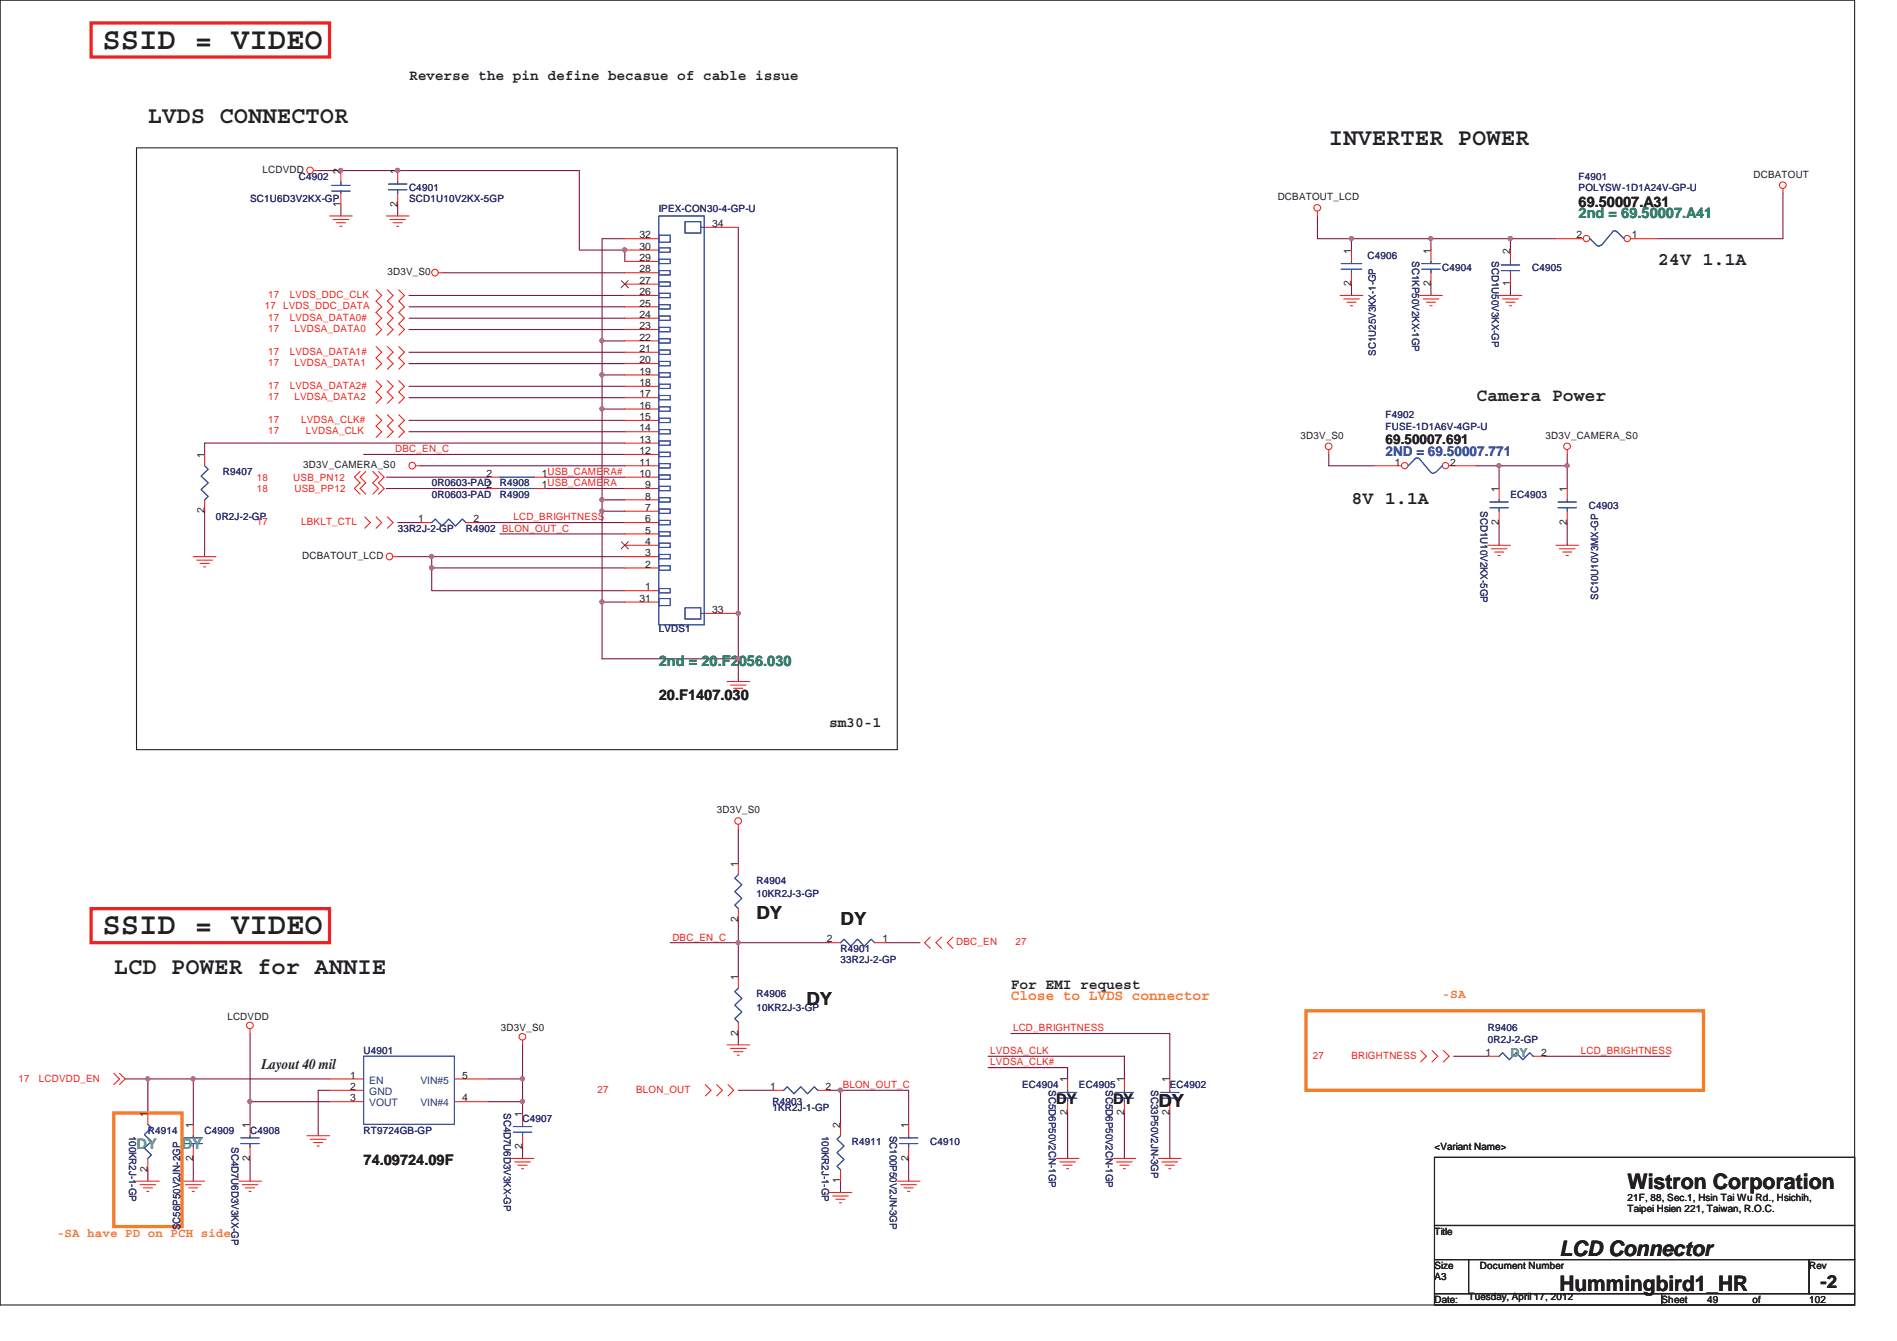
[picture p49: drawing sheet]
<svg xmlns="http://www.w3.org/2000/svg" width="297mm" height="210mm" viewBox="0 0 297 210" stroke-linecap="round" stroke-linejoin="round" font-family="sans-serif">
<defs><g id="words">
<g font-size="4.8" fill="#231f20">
<text x="16" y="7.6">SSID = VIDEO</text>
<text x="16" y="146.3">SSID = VIDEO</text>
</g>
<g font-size="3.7" fill="#231f20">
<text x="23.2" y="19.2">LVDS CONNECTOR</text>
<text x="208.1" y="22.8">INVERTER POWER</text>
<text x="17.8" y="152.6">LCD POWER for ANNIE</text>
</g>
<g font-size="3.3" fill="#231f20">
<text x="254.8" y="186.1">Wistron Corporation</text>
<text x="244.2" y="196.7">LCD Connector</text>
<text x="244.2" y="202.1">Hummingbird1_HR</text>
</g>
<g font-size="2.8" fill="#231f20">
<text x="259.6" y="41.5">24V 1.1A</text>
<text x="231.2" y="62.9">Camera Power</text>
<text x="211.6" y="78.9">8V 1.1A</text>
<text x="118.4" y="143.8">DY</text>
<text x="131.6" y="144.9">DY</text>
<text x="126.3" y="157.3">DY</text>
<text x="181.4" y="173.4">DY</text>
<text x="285.1" y="201.6">-2</text>
</g>
<g font-size="2.3" fill="#231f20">
<text x="64" y="12.6">Reverse the pin define becasue of cable issue</text>
<text x="247.2" y="32.4">69.50007.A31</text>
<text x="103.2" y="109.6">20.F1407.030</text>
<text x="129.8" y="113.9">sm30-1</text>
<text x="158.3" y="154.8">For EMI request</text>
<text x="40.9" y="167.5">Layout 40 mil</text>
<text x="165.4" y="172.8">DY</text>
<text x="174.3" y="172.8">DY</text>
<text x="56.9" y="182.5">74.09724.09F</text>
</g>
<g font-size="2.3" fill="#098040">
<text x="247.2" y="34.2">2nd = 69.50007.A41</text>
<text x="103.2" y="104.2">2nd = 20.F2056.030</text>
</g>
<text font-size="2.3" fill="#f57f20" x="158.3" y="156.6">Close to LVDS connector</text>
<g font-size="2.3" fill="#69bd45">
<text x="21.4" y="180">DY</text>
<text x="28.5" y="180">DY</text>
</g>
<text font-size="2.1" fill="#231f20" x="217" y="69.6">69.50007.691</text>
<text font-size="2.1" fill="#3953a4" x="217" y="71.4">2ND = 69.50007.771</text>
<g font-size="1.9" fill="#f57f20">
<text x="225.8" y="156.3">-SA</text>
<text x="8.9" y="193.7">-SA have PD on PCH side</text>
</g>
<text font-size="1.9" fill="#69bd45" x="236.5" y="165.4">DY</text>
<g font-size="1.6" fill="#231f20">
<text x="41.1" y="27.1">LCDVDD</text>
<text x="53.3" y="27.3" transform="rotate(-90 53.3 27.3)">2</text>
<text x="62.2" y="27.3" transform="rotate(-90 62.2 27.3)">1</text>
<text x="274.6" y="27.8">DCBATOUT</text>
<text x="53.3" y="32.4" transform="rotate(-90 53.3 32.4)">1</text>
<text x="62.2" y="32.4" transform="rotate(-90 62.2 32.4)">2</text>
<text x="111.5" y="35.6">34</text>
<text x="200.1" y="31.4">DCBATOUT_LCD</text>
<text x="100.2" y="40.9">29</text>
<text x="100.2" y="39.1">30</text>
<text x="100.2" y="37.3">32</text>
<text x="211.6" y="39.7" transform="rotate(-90 211.6 39.7)">1</text>
<text x="224" y="39.7" transform="rotate(-90 224 39.7)">1</text>
<text x="236.5" y="39.7" transform="rotate(-90 236.5 39.7)">2</text>
<text x="246.8" y="37.3">2</text>
<text x="255.5" y="37.3">1</text>
<text x="60.7" y="43.1">3D3V_S0</text>
<text x="100.2" y="46.2">26</text>
<text x="100.2" y="44.4">27</text>
<text x="100.2" y="42.7">28</text>
<text x="211.6" y="44.8" transform="rotate(-90 211.6 44.8)">2</text>
<text x="224" y="44.8" transform="rotate(-90 224 44.8)">2</text>
<text x="236.5" y="44.8" transform="rotate(-90 236.5 44.8)">1</text>
<text x="100.2" y="53.3">22</text>
<text x="100.2" y="51.6">23</text>
<text x="100.2" y="49.8">24</text>
<text x="100.2" y="48">25</text>
<text x="100.2" y="58.7">19</text>
<text x="100.2" y="56.9">20</text>
<text x="100.2" y="55.1">21</text>
<text x="100.2" y="65.8">15</text>
<text x="100.2" y="64">16</text>
<text x="100.2" y="62.2">17</text>
<text x="100.2" y="60.4">18</text>
<text x="32" y="71.7" transform="rotate(-90 32 71.7)">1</text>
<text x="100.2" y="71.1">12</text>
<text x="100.2" y="69.3">13</text>
<text x="100.2" y="67.6">14</text>
<text x="203.6" y="68.7">3D3V_S0</text>
<text x="242" y="68.7">3D3V_CAMERA_S0</text>
<text x="47.5" y="73.3">3D3V_CAMERA_S0</text>
<text x="76.2" y="76.5">2</text>
<text x="76.2" y="74.7">2</text>
<text x="84.8" y="76.5">1USB_CAMERA</text>
<text x="84.8" y="74.7">1USB_CAMERA#</text>
<text x="100.2" y="74.7">10</text>
<text x="100.2" y="72.9">11</text>
<text x="101" y="76.5">9</text>
<text x="218.4" y="72.9">1</text>
<text x="227.1" y="72.9">2</text>
<text x="234.7" y="77" transform="rotate(-90 234.7 77)">1</text>
<text x="245.4" y="77" transform="rotate(-90 245.4 77)">1</text>
<text x="32" y="80.4" transform="rotate(-90 32 80.4)">2</text>
<text x="65.5" y="81.8">1</text>
<text x="74.2" y="81.8">2</text>
<text x="101" y="83.6">5</text>
<text x="101" y="81.8">6</text>
<text x="101" y="80">7</text>
<text x="101" y="78.2">8</text>
<text x="234.7" y="82.2" transform="rotate(-90 234.7 82.2)">2</text>
<text x="245.4" y="82.2" transform="rotate(-90 245.4 82.2)">2</text>
<text x="47.3" y="87.5">DCBATOUT_LCD</text>
<text x="101" y="88.9">2</text>
<text x="101" y="87.1">3</text>
<text x="101" y="85.3">4</text>
<text x="100.2" y="94.2">31</text>
<text x="101" y="92.5">1</text>
<text x="111.5" y="96">33</text>
<text x="112.2" y="127.4">3D3V_S0</text>
<text x="115.6" y="135.7" transform="rotate(-90 115.6 135.7)">1</text>
<text x="115.6" y="144.4" transform="rotate(-90 115.6 144.4)">2</text>
<text x="129.5" y="147.6">2</text>
<text x="138.2" y="147.6">1</text>
<text x="115.6" y="153.5" transform="rotate(-90 115.6 153.5)">1</text>
<text x="35.6" y="159.7">LCDVDD</text>
<text x="78.4" y="161.5">3D3V_S0</text>
<text x="115.6" y="162.2" transform="rotate(-90 115.6 162.2)">2</text>
<text x="232.6" y="165.4">1</text>
<text x="241.3" y="165.4">2</text>
<text x="54.8" y="168.9">1</text>
<text x="54.8" y="170.7">2</text>
<text x="54.8" y="172.5">3</text>
<text x="72.4" y="168.9">5</text>
<text x="72.4" y="172.5">4</text>
<text x="120.6" y="170.7">1</text>
<text x="129.3" y="170.7">2</text>
<text x="167.1" y="169.5" transform="rotate(-90 167.1 169.5)">1</text>
<text x="176" y="169.5" transform="rotate(-90 176 169.5)">1</text>
<text x="183.1" y="169.5" transform="rotate(-90 183.1 169.5)">1</text>
<text x="23.1" y="174.8" transform="rotate(-90 23.1 174.8)">1</text>
<text x="30.2" y="176.6" transform="rotate(-90 30.2 176.6)">1</text>
<text x="39.1" y="176.6" transform="rotate(-90 39.1 176.6)">1</text>
<text x="81.8" y="180" transform="rotate(-90 81.8 180)">2</text>
<text x="81.8" y="174.8" transform="rotate(-90 81.8 174.8)">1</text>
<text x="131.6" y="176.6" transform="rotate(-90 131.6 176.6)">2</text>
<text x="142.2" y="176.6" transform="rotate(-90 142.2 176.6)">1</text>
<text x="167.1" y="174.6" transform="rotate(-90 167.1 174.6)">2</text>
<text x="176" y="174.6" transform="rotate(-90 176 174.6)">2</text>
<text x="183.1" y="174.6" transform="rotate(-90 183.1 174.6)">2</text>
<text x="224.6" y="180">&lt;Variant Name&gt;</text>
<text x="23.1" y="183.5" transform="rotate(-90 23.1 183.5)">2</text>
<text x="30.2" y="181.7" transform="rotate(-90 30.2 181.7)">2</text>
<text x="39.1" y="181.7" transform="rotate(-90 39.1 181.7)">2</text>
<text x="131.6" y="185.3" transform="rotate(-90 131.6 185.3)">1</text>
<text x="142.2" y="181.7" transform="rotate(-90 142.2 181.7)">2</text>
<text x="254.8" y="188">21F, 88, Sec.1, Hsin Tai Wu Rd., Hsichih,</text>
<text x="254.8" y="189.8">Taipei Hsien 221, Taiwan, R.O.C.</text>
<text x="224.6" y="193.3">Title</text>
<text x="224.6" y="198.7">Size</text>
<text x="224.6" y="200.4">A3</text>
<text x="230" y="203.6">Tuesday, April 17, 2012</text>
<text x="231.7" y="198.7">Document Number</text>
<text x="283.3" y="198.7">Rev</text>
<text x="224.6" y="204">Date:</text>
<text x="260.2" y="204">Sheet</text>
<text x="267.3" y="204">49</text>
<text x="274.4" y="204">of</text>
<text x="283.3" y="204">102</text>
</g>
<g font-size="1.6" fill="#282973">
<text x="46.8" y="28.1">C4902</text>
<text x="64" y="29.9">C4901</text>
<text x="247.2" y="28.1">F4901</text>
<text x="247.2" y="29.9">POLYSW-1D1A24V-GP-U</text>
<text x="39.2" y="31.7">SC1U6D3V2KX-GP</text>
<text x="64" y="31.7">SCD1U10V2KX-5GP</text>
<text x="103.2" y="33.1">IPEX-CON30-4-GP-U</text>
<text x="214.1" y="40.6">C4906</text>
<text x="221.1" y="40.9" transform="rotate(90 221.1 40.9)">SC1KP50V2KX-1GP</text>
<text x="233.6" y="40.9" transform="rotate(90 233.6 40.9)">SCD1U50V3KX-GP</text>
<text x="225.8" y="42.4">C4904</text>
<text x="239.9" y="42.4">C4905</text>
<text x="215.4" y="55.7" transform="rotate(-90 215.4 55.7)">SC1U25V3KX-1-GP</text>
<text x="217" y="65.5">F4902</text>
<text x="217" y="67.3">FUSE-1D1A6V-4GP-U</text>
<text x="34.9" y="74.4">R9407</text>
<text x="67.6" y="77.9">0R0603-PAD</text>
<text x="67.6" y="76.2">0R0603-PAD</text>
<text x="78.3" y="77.9">R4909</text>
<text x="78.3" y="76.2">R4908</text>
<text x="236.5" y="77.9">EC4903</text>
<text x="33.8" y="81.5">0R2J-2-GP</text>
<text x="62.3" y="83.3">33R2J-2-GP</text>
<text x="72.9" y="83.3">R4902 BLON_OUT_C</text>
<text x="231.8" y="80" transform="rotate(90 231.8 80)">SCD1U10V2KX-5GP</text>
<text x="248.8" y="79.7">C4903</text>
<text x="250.3" y="93.9" transform="rotate(-90 250.3 93.9)">SC10U10V3MX-GP</text>
<text x="103.2" y="98.9">LVDS1</text>
<text x="118.4" y="138.4">R4904</text>
<text x="118.4" y="140.5">10KR2J-3-GP</text>
<text x="131.6" y="149.1">R4901</text>
<text x="131.6" y="150.8">33R2J-2-GP</text>
<text x="118.4" y="156.2">R4906</text>
<text x="118.4" y="158.3">10KR2J-3-GP</text>
<text x="233" y="161.5">R9406</text>
<text x="56.9" y="165.1">U4901</text>
<text x="233" y="163.3">0R2J-2-GP</text>
<text x="120.9" y="173.1">R4903</text>
<text x="120.9" y="173.9">1KR2J-1-GP</text>
<text x="160.1" y="170.4">EC4904</text>
<text x="164.3" y="170.7" transform="rotate(90 164.3 170.7)">SC5D6P50V2CN-1GP</text>
<text x="168.9" y="170.4">EC4905</text>
<text x="173.1" y="170.7" transform="rotate(90 173.1 170.7)">SC5D6P50V2CN-1GP</text>
<text x="180.3" y="170.7" transform="rotate(90 180.3 170.7)">SC33P50V2JN-3GP</text>
<text x="183.2" y="170.4">EC4902</text>
<text x="20.2" y="177.8" transform="rotate(90 20.2 177.8)">100KR2J-1-GP</text>
<text x="23.2" y="177.5">R4914</text>
<text x="32" y="177.5">C4909</text>
<text x="36.2" y="179.6" transform="rotate(90 36.2 179.6)">SC4D7U6D3V3KX-GP</text>
<text x="39.2" y="177.5">C4908</text>
<text x="56.9" y="177.5">RT9724GB-GP</text>
<text x="78.9" y="174.3" transform="rotate(90 78.9 174.3)">SC4D7U6D3V3KX-GP</text>
<text x="81.8" y="175.7">C4907</text>
<text x="128.7" y="177.8" transform="rotate(90 128.7 177.8)">100KR2J-1-GP</text>
<text x="133.4" y="179.3">R4911</text>
<text x="139.4" y="177.8" transform="rotate(90 139.4 177.8)">SC100P50V2JN-3GP</text>
<text x="145.7" y="179.3">C4910</text>
<text x="28.2" y="192.6" transform="rotate(-90 28.2 192.6)">SC56P50V2JN-2GP</text>
</g>
<g font-size="1.6" fill="#ed2024">
<text x="42" y="46.6">17</text>
<text x="45.4" y="46.6">LVDS_DDC_CLK</text>
<text x="41.5" y="48.4">17 LVDS_DDC_DATA</text>
<text x="42" y="52">17</text>
<text x="42" y="50.2">17</text>
<text x="45.4" y="50.2">LVDSA_DATA0#</text>
<text x="46.1" y="52">LVDSA_DATA0</text>
<text x="42" y="57.3">17</text>
<text x="42" y="55.5">17</text>
<text x="45.4" y="55.5">LVDSA_DATA1#</text>
<text x="46.1" y="57.3">LVDSA_DATA1</text>
<text x="42" y="62.6">17</text>
<text x="42" y="60.9">17</text>
<text x="45.4" y="60.9">LVDSA_DATA2#</text>
<text x="46.1" y="62.6">LVDSA_DATA2</text>
<text x="42" y="68">17</text>
<text x="42" y="66.2">17</text>
<text x="47.2" y="66.2">LVDSA_CLK#</text>
<text x="47.9" y="68">LVDSA_CLK</text>
<text x="61.9" y="70.8">DBC_EN_C</text>
<text x="40.2" y="77">18</text>
<text x="40.2" y="75.3">18</text>
<text x="45.9" y="75.3">USB_PN12</text>
<text x="46.1" y="77">USB_PP12</text>
<text x="40.2" y="82.2">17</text>
<text x="47.2" y="82.2">LBKLT_CTL</text>
<text x="80.4" y="81.5">LCD_BRIGHTNESS</text>
<text x="105.3" y="147.3">DBC_EN_C</text>
<text x="149.7" y="148">DBC_EN</text>
<text x="159" y="148">27</text>
<text x="158.6" y="161.5">LCD_BRIGHTNESS</text>
<text x="155.1" y="166.8">LVDSA_CLK#</text>
<text x="155.1" y="165.1">LVDSA_CLK</text>
<text x="205.6" y="165.8">27</text>
<text x="211.6" y="165.8">BRIGHTNESS</text>
<text x="247.5" y="165.1">LCD_BRIGHTNESS</text>
<text x="2.9" y="169.5">17</text>
<text x="6.1" y="169.5">LCDVDD_EN</text>
<text x="93.6" y="171.1">27</text>
<text x="99.6" y="171.1">BLON_OUT</text>
<text x="131.9" y="170.4">BLON_OUT_C</text>
</g>
<g font-size="1.6" fill="#1d437e">
<text x="57.8" y="169.7">EN</text>
<text x="57.8" y="171.4">GND</text>
<text x="57.8" y="173.2">VOUT</text>
<text x="65.8" y="169.7">VIN#5</text>
<text x="65.8" y="173.2">VIN#4</text>
</g>
</g></defs>
<path d="M0 0h290.4v204.3h-290.4z" fill="none" stroke="#231f20" stroke-width=".17"/>
<path d="M23.2 168.9v5.4M23.2 183.2v1.8" fill="none" stroke="#7f1442" stroke-width=".17"/>
<circle cx="23.1" cy="168.9" r=".32" fill="#b9529f"/>
<circle cx="23.1" cy="168.9" r=".32" fill="none" stroke="#b9529f" stroke-width=".17"/>
<path d="M23.2 168.9h7.1v7.2M39.2 161.8v14.3M51.6 170.7h-1.8v7.1M81.8 179.6v1.8M30.3 181.4v3.6M39.2 181.4v3.6" fill="none" stroke="#7f1442" stroke-width=".17"/>
<circle cx="39.1" cy="172.5" r=".32" fill="#b9529f"/>
<circle cx="39.1" cy="172.5" r=".32" fill="none" stroke="#b9529f" stroke-width=".17"/>
<path d="M81.8 172.5v1.8" fill="none" stroke="#7f1442" stroke-width=".17"/>
<circle cx="81.8" cy="172.5" r=".32" fill="#b9529f"/>
<circle cx="81.8" cy="172.5" r=".32" fill="none" stroke="#b9529f" stroke-width=".17"/>
<path d="M30.3 168.9h21.3" fill="none" stroke="#7f1442" stroke-width=".17"/>
<circle cx="30.2" cy="168.9" r=".32" fill="#b9529f"/>
<circle cx="30.2" cy="168.9" r=".32" fill="none" stroke="#b9529f" stroke-width=".17"/>
<path d="M129.8 147.6h-14.2v5.3M39.2 172.5h12.4M115.6 161.8v1.8" fill="none" stroke="#7f1442" stroke-width=".17"/>
<circle cx="115.6" cy="147.6" r=".32" fill="#b9529f"/>
<circle cx="115.6" cy="147.6" r=".32" fill="none" stroke="#b9529f" stroke-width=".17"/>
<path d="M129.8 170.7h1.8M131.6 170.7h10.7v5.4M131.6 170.7v5.4M131.6 185v1.7" fill="none" stroke="#7f1442" stroke-width=".17"/>
<circle cx="131.6" cy="170.7" r=".32" fill="#b9529f"/>
<circle cx="131.6" cy="170.7" r=".32" fill="none" stroke="#b9529f" stroke-width=".17"/>
<path d="M206.3 37.4h5.3v1.8M236.5 37.4h7.1M211.6 44.5v1.8M19.6 168.9h3.6M115.6 170.7h5.3M142.3 181.4v3.6" fill="none" stroke="#7f1442" stroke-width=".17"/>
<circle cx="236.5" cy="37.4" r=".32" fill="#b9529f"/>
<circle cx="236.5" cy="37.4" r=".32" fill="none" stroke="#b9529f" stroke-width=".17"/>
<path d="M206.3 33.8v3.6M224.1 37.4h12.4" fill="none" stroke="#7f1442" stroke-width=".17"/>
<circle cx="236.5" cy="37.4" r=".32" fill="#b9529f"/>
<circle cx="236.5" cy="37.4" r=".32" fill="none" stroke="#b9529f" stroke-width=".17"/>
<circle cx="224" cy="37.4" r=".32" fill="#b9529f"/>
<circle cx="224" cy="37.4" r=".32" fill="none" stroke="#b9529f" stroke-width=".17"/>
<path d="M211.6 37.4h12.5v1.8M236.5 37.4v1.8M279.2 30.3v7.1h-19.6M224.1 44.5v1.8M236.5 44.5v1.8" fill="none" stroke="#7f1442" stroke-width=".17"/>
<circle cx="211.6" cy="37.4" r=".32" fill="#b9529f"/>
<circle cx="211.6" cy="37.4" r=".32" fill="none" stroke="#b9529f" stroke-width=".17"/>
<path d="M234.7 72.9h10.7" fill="none" stroke="#7f1442" stroke-width=".17"/>
<circle cx="245.4" cy="72.9" r=".32" fill="#b9529f"/>
<circle cx="245.4" cy="72.9" r=".32" fill="none" stroke="#b9529f" stroke-width=".17"/>
<circle cx="234.7" cy="72.9" r=".32" fill="#b9529f"/>
<circle cx="234.7" cy="72.9" r=".32" fill="none" stroke="#b9529f" stroke-width=".17"/>
<g fill="none" stroke="#7f1442" stroke-width=".17">
<path d="M97.8 39.2v1.7M56.9 71.2h40.9M208.1 71.2v1.7h7.1M231.2 72.9h3.5v3.6M245.4 71.2v5.3M32 80v7.2M78.3 83.6h19.5M234.7 81.8v3.6M245.4 81.8v3.6M115.6 103.2v3.5M115.6 129.8v5.4M115.6 144.1v3.5h-10.7"/>
<path d="M138.7 147.6h5.4M154.7 167.2h12.5v1.7M154.7 165.4h21.4v3.5M158.3 161.8h24.9v7.1M167.2 174.3v7.1M176.1 174.3v7.1M183.2 174.3v7.1M227.6 165.4h5.4M241.8 165.4h19.6"/>
</g>
<circle cx="97.8" cy="39.1" r=".32" fill="#b9529f"/>
<circle cx="97.8" cy="39.1" r=".32" fill="none" stroke="#b9529f" stroke-width=".17"/>
<path d="M49.8 26.7h3.6M62.3 26.7h28.4" fill="none" stroke="#7f1442" stroke-width=".17"/>
<circle cx="62.2" cy="26.7" r=".32" fill="#b9529f"/>
<circle cx="62.2" cy="26.7" r=".32" fill="none" stroke="#b9529f" stroke-width=".17"/>
<path d="M53.4 26.7h8.9M62.3 32v1.8" fill="none" stroke="#7f1442" stroke-width=".17"/>
<circle cx="62.2" cy="26.7" r=".32" fill="#b9529f"/>
<circle cx="62.2" cy="26.7" r=".32" fill="none" stroke="#b9529f" stroke-width=".17"/>
<circle cx="53.4" cy="26.7" r=".32" fill="#b9529f"/>
<circle cx="53.4" cy="26.7" r=".32" fill="none" stroke="#b9529f" stroke-width=".17"/>
<g fill="none" stroke="#7f1442" stroke-width=".17">
<path d="M53.4 32v1.8M90.7 26.7v12.5h7.1M64 46.3h33.8M64 48h33.8M64 56.9h33.8M64 55.2h33.8M64 51.6h33.8M64 49.8h33.8M69.4 42.7h28.4M60.5 74.7h16M60.5 76.5h16M64 62.3h33.8"/>
<path d="M64 60.5h33.8M64 67.6h33.8M64 65.8h33.8M65.8 72.9h32M85.4 74.7h12.4M85.4 76.5h12.4M97.8 69.4h-65.8v1.8M62.3 81.8h3.5M67.6 87.2h30.2M74.7 81.8h23.1"/>
</g>
<circle cx="67.6" cy="87.1" r=".32" fill="#b9529f"/>
<circle cx="67.6" cy="87.1" r=".32" fill="none" stroke="#b9529f" stroke-width=".17"/>
<path d="M67.6 88.9h30.2" fill="none" stroke="#7f1442" stroke-width=".17"/>
<circle cx="67.6" cy="88.9" r=".32" fill="#b9529f"/>
<circle cx="67.6" cy="88.9" r=".32" fill="none" stroke="#b9529f" stroke-width=".17"/>
<path d="M97.8 37.4h-3.5v16M115.6 35.6v67.6h-21.3M62.3 87.2h5.3v5.3h30.2" fill="none" stroke="#7f1442" stroke-width=".17"/>
<circle cx="115.6" cy="103.1" r=".32" fill="#b9529f"/>
<circle cx="115.6" cy="103.1" r=".32" fill="none" stroke="#b9529f" stroke-width=".17"/>
<circle cx="115.6" cy="96" r=".32" fill="#b9529f"/>
<circle cx="115.6" cy="96" r=".32" fill="none" stroke="#b9529f" stroke-width=".17"/>
<path d="M97.8 94.3h-3.5v8.9" fill="none" stroke="#7f1442" stroke-width=".17"/>
<circle cx="94.2" cy="94.2" r=".32" fill="#b9529f"/>
<circle cx="94.2" cy="94.2" r=".32" fill="none" stroke="#b9529f" stroke-width=".17"/>
<path d="M97.8 78.3h-3.5v1.7h3.5" fill="none" stroke="#7f1442" stroke-width=".17"/>
<circle cx="94.2" cy="78.2" r=".32" fill="#b9529f"/>
<circle cx="94.2" cy="78.2" r=".32" fill="none" stroke="#b9529f" stroke-width=".17"/>
<path d="M97.8 64h-3.5v14.3" fill="none" stroke="#7f1442" stroke-width=".17"/>
<circle cx="94.2" cy="64" r=".32" fill="#b9529f"/>
<circle cx="94.2" cy="64" r=".32" fill="none" stroke="#b9529f" stroke-width=".17"/>
<path d="M97.8 58.7h-3.5v5.3" fill="none" stroke="#7f1442" stroke-width=".17"/>
<circle cx="94.2" cy="58.7" r=".32" fill="#b9529f"/>
<circle cx="94.2" cy="58.7" r=".32" fill="none" stroke="#b9529f" stroke-width=".17"/>
<path d="M97.8 53.4h-3.5v5.3" fill="none" stroke="#7f1442" stroke-width=".17"/>
<circle cx="94.2" cy="53.4" r=".32" fill="#b9529f"/>
<circle cx="94.2" cy="53.4" r=".32" fill="none" stroke="#b9529f" stroke-width=".17"/>
<path d="M94.3 80v14.3" fill="none" stroke="#7f1442" stroke-width=".17"/>
<circle cx="94.2" cy="80" r=".32" fill="#b9529f"/>
<circle cx="94.2" cy="80" r=".32" fill="none" stroke="#b9529f" stroke-width=".17"/>
<path d="M81.8 168.9v3.6h-5.3" fill="none" stroke="#7f1442" stroke-width=".17"/>
<circle cx="81.8" cy="168.9" r=".32" fill="#b9529f"/>
<circle cx="81.8" cy="168.9" r=".32" fill="none" stroke="#b9529f" stroke-width=".17"/>
<path d="M81.8 163.6v5.3h-5.3" fill="none" stroke="#7f1442" stroke-width=".17"/>
<g fill="none" stroke="#ed2024" stroke-width=".17">
<path d="M49.1 26.7h.7M51.6 33.8h3.6M52.2 34.4h2.4M52.7 34.9h1.4M53.2 35.4h.3M60.5 33.8h3.5M61 34.4h2.5M61.5 34.9h1.5M62.1 35.4h.3M206.3 33.1v.7M279.2 29.5v.8M58.9 45.4l.9 .9-.9 .9 .9 .8-.9 .9 .9 .9-.9 .9 .9 .9-.9 .9"/>
<path d="M58.9 54.3l.9 .9-.9 .8 .9 .9-.9 .9M58.9 59.6l.9 .9-.9 .9 .9 .9-.9 .9M60.7 45.4l.8 .9-.8 .9 .8 .8-.8 .9 .8 .9-.8 .9 .8 .9-.8 .9M60.7 54.3l.8 .9-.8 .8 .8 .9-.8 .9M60.7 59.6l.8 .9-.8 .9 .8 .9-.8 .9M62.4 45.4l.9 .9-.9 .9 .9 .8-.9 .9 .9 .9-.9 .9 .9 .9-.9 .9M62.4 54.3l.9 .9-.9 .8 .9 .9-.9 .9M62.4 59.6l.9 .9-.9 .9 .9 .9-.9 .9M68.7 42.7h.7M209.8 46.3h3.6M210.4 46.8h2.4M210.9 47.3h1.4"/>
<path d="M211.5 47.9h.3M222.3 46.3h3.5M222.8 46.8h2.5M223.3 47.3h1.5M223.9 47.9h.3M234.7 46.3h3.6M235.3 46.8h2.4M235.8 47.3h1.4M236.3 47.9h.4M56.4 73.8l-.9 .9 .9 .9-.9 .9 .9 .9M57.3 73.8l-.9 .9 .9 .9-.9 .9 .9 .9M58.4 73.8l.9 .9-.9 .9 .9 .9-.9 .9"/>
<path d="M58.9 64.9l.9 .9-.9 .9 .9 .9-.9 .9M59.3 73.8l.9 .9-.9 .9 .9 .9-.9 .9M60.7 64.9l.8 .9-.8 .9 .8 .9-.8 .9M62.4 64.9l.9 .9-.9 .9 .9 .9-.9 .9M65.1 72.9h.7M208.1 70.4v.8M245.4 70.4v.8M30.3 87.2h3.5M30.8 87.7h2.5M31.3 88.2h1.5M31.9 88.8h.3M57.1 80.9l.9 .9-.9 .9"/>
<path d="M58.9 80.9l.9 .9-.9 .9M60.7 80.9l.8 .9-.8 .9M61.5 87.2h.8M233 85.4h3.5M233.5 85.9h2.5M234 86.4h1.5M234.6 87h.3M243.6 85.4h3.6M244.2 85.9h2.4M244.7 86.4h1.4M245.2 87h.4M113.8 106.7h3.6"/>
<path d="M114.4 107.3h2.4M114.9 107.8h1.4M115.4 108.3h.4M115.6 129.1v.7M145.7 146.7l-.9 .9 .9 .9M147.4 146.7l-.8 .9 .8 .9M149.2 146.7l-.9 .9 .9 .9M17.8 168.1l.9 .8-.9 .9M18.7 168.1l.9 .8-.9 .9M39.2 161.1v.7M48 177.8h3.6M48.6 178.4h2.5"/>
<path d="M49.1 178.9h1.4M49.7 179.4h.3M81.8 162.9v.7M110.4 169.8l.9 .9-.9 .9M112.2 169.8l.9 .9-.9 .9M113.8 163.6h3.6M114 169.8l.9 .9-.9 .9M114.4 164.2h2.4M114.9 164.7h1.4M115.4 165.2h.4M142.3 176.1v1.7M142.3 179.6v1.8"/>
<path d="M222.5 164.5l.8 .9-.8 .9M224.2 164.5l.9 .9-.9 .9M226 164.5l.9 .9-.9 .9M21.4 185h3.5M21.9 185.5h2.5M22.4 186h1.5M23 186.6h.3M28.5 185h3.5M29 185.5h2.5M29.5 186h1.5M30.1 186.6h.3M37.4 185h3.5"/>
<path d="M37.9 185.5h2.5M38.4 186h1.5M39 186.6h.3M80 181.4h3.6M80.6 181.9h2.5M81.1 182.5h1.4M81.7 183h.3M129.8 186.7h3.6M130.4 187.3h2.4M130.9 187.8h1.4M131.4 188.3h.4M140.5 185h3.6"/>
<path d="M141.1 185.5h2.4M141.6 186h1.4M142.1 186.6h.3M165.4 181.4h3.5M165.9 181.9h2.5M166.5 182.5h1.4M167 183h.3M174.3 181.4h3.5M174.8 181.9h2.5M175.3 182.5h1.5M175.9 183h.3M181.4 181.4h3.6"/>
<path d="M181.9 181.9h2.5M182.5 182.5h1.4M183 183h.3"/>
<circle cx="48.5" cy="26.7" r=".52"/>
<circle cx="206.3" cy="32.5" r=".52"/>
<circle cx="279.2" cy="29" r=".52"/>
<circle cx="68.1" cy="42.7" r=".52"/>
<circle cx="64.5" cy="72.9" r=".52"/>
<circle cx="208" cy="69.9" r=".52"/>
<circle cx="245.4" cy="69.9" r=".52"/>
<circle cx="61" cy="87.1" r=".52"/>
<circle cx="115.6" cy="128.6" r=".52"/>
<circle cx="39.1" cy="160.6" r=".52"/>
<circle cx="81.8" cy="162.3" r=".52"/>
</g>
<path d="M21.4 23.2h119.1v94.2h-119.1zM224.6 181.2h65.8v10.7h-65.8zM224.6 191.9h65.8v5.3h-65.8zM224.6 197.2h5.4v5.4h-5.4zM230 197.2h53.3v5.4h-53.3zM283.3 197.2h7.1v5.4h-7.1zM224.6 202.6h35.6v1.7h-35.6zM260.2 202.6h30.2v1.7h-30.2z" fill="none" stroke="#231f20" stroke-width=".17"/>
<path d="M14.3 3.6h37.3v5.3h-37.3zM14.3 142.3h37.3v5.3h-37.3z" fill="none" stroke="#ed2024" stroke-width=".51"/>
<path d="M204.5 158.3h62.2v12.4h-62.2zM17.8 174.3h10.7v17.8h-10.7z" fill="none" stroke="#f57f20" stroke-width=".51"/>
<path d="M140.8 178.2h2.9M140.8 179.1h2.9M142.3 177.8v.4M142.3 179.1v.5" fill="none" stroke="#3953a4" stroke-width=".17"/>
<circle cx="220" cy="72.9" r=".5" fill="#fff"/>
<g fill="none" stroke="#ed2024" stroke-width=".17">
<path d="M215.2 72.9h4.3"/>
<circle cx="220" cy="72.9" r=".5"/>
</g>
<circle cx="226.4" cy="72.9" r=".5" fill="#fff"/>
<g fill="none" stroke="#ed2024" stroke-width=".17">
<path d="M53.4 26.7v1.8M53.4 30.3v1.7M62.3 26.7v1.8M62.3 30.3v1.7M97.8 39.2h5.4M97.8 37.4h5.4M110.3 35.6h5.3M211.6 39.2v1.7M224.1 39.2v1.7M236.5 39.2v1.7M97.8 58.7h5.4M97.8 56.9h5.4"/>
<path d="M97.8 55.2h5.4M97.8 53.4h5.4M97.8 51.6h5.4M97.8 49.8h5.4M97.8 48h5.4M97.8 46.3h5.4M97.8 44.5h5.4M97.8 42.7h5.4M97.8 40.9h5.4M211.6 42.7v1.8M224.1 42.7v1.8M236.5 42.7v1.8"/>
<path d="M32 71.2v1.7M32 78.3v1.7M76.5 76.5h1.8M76.5 74.7h1.8M83.6 76.5h1.8M83.6 74.7h1.8M97.8 72.9h5.4M97.8 76.5h5.4M97.8 78.3h5.4M97.8 74.7h5.4M97.8 71.2h5.4M97.8 69.4h5.4"/>
<path d="M97.8 67.6h5.4M97.8 65.8h5.4M97.8 64h5.4M97.8 62.3h5.4M97.8 60.5h5.4M226.9 72.9h4.3M234.7 76.5v1.8M245.4 76.5v1.8M65.8 81.8h1.8M72.9 81.8h1.8M97.8 88.9h5.4M97.8 87.2h5.4"/>
<path d="M97.8 85.4h5.4M97.8 83.6h5.4M97.8 81.8h5.4M97.8 80h5.4M97.8 92.5h5.4M97.8 94.3h5.4M110.3 96.1h5.3M234.7 80v1.8M245.4 80v1.8M115.6 135.2v1.7M115.6 142.3v1.8M115.6 152.9v1.8"/>
<path d="M129.8 147.6h1.8M136.9 147.6h1.8M23.2 174.3v1.8M30.3 176.1v1.7M30.3 179.6v1.8M39.2 176.1v1.7M39.2 179.6v1.8M51.6 170.7h5.3M51.6 168.9h5.3M51.6 172.5h5.3M71.2 168.9h5.3M71.2 172.5h5.3"/>
<path d="M81.8 174.3v1.8M81.8 177.8v1.8M115.6 160.1v1.7M120.9 170.7h1.8M128.1 170.7h1.7M131.6 176.1v1.7M167.2 168.9v1.8M167.2 172.5v1.8M176.1 168.9v1.8M176.1 172.5v1.8M183.2 168.9v1.8M183.2 172.5v1.8"/>
<path d="M233 165.4h1.7M240.1 165.4h1.7M23.2 181.4v1.8M131.6 183.2v1.8"/>
<circle cx="226.4" cy="72.9" r=".5"/>
</g>
<g fill="none" stroke="#3953a4" stroke-width=".17">
<path d="M51.9 29.9h2.9M51.9 29h2.9M53.4 29.9v.4M53.4 28.5v.5M60.8 28.8h2.9M60.8 29.7h2.9M62.3 28.5v.3M62.3 29.7v.6M103.2 38.8h1.7v.7h-1.7zM103.2 36.8h1.7v1.1h-1.7zM103.2 33.8h7.1v64h-7.1zM107.3 34.7h2.4v1.8h-2.4z"/>
<path d="M109.7 35.6h.6M103.2 54.8h1.7v.7h-1.7zM103.2 56.6h1.7v.7h-1.7zM103.2 58.4h1.7v.7h-1.7zM103.2 45.9h1.7v.7h-1.7zM103.2 47.7h1.7v.7h-1.7zM103.2 51.3h1.7v.6h-1.7zM103.2 49.5h1.7v.7h-1.7zM103.2 53h1.7v.7h-1.7zM103.2 42.4h1.7v.6h-1.7zM103.2 40.6h1.7v.7h-1.7zM103.2 44.2h1.7v.6h-1.7z"/>
<path d="M210 42.2h3.2M210 41.3h3.2M211.6 40.9v.4M211.6 42.2v.5M222.6 41.3h2.9M222.6 42.2h2.9M224.1 40.9v.4M224.1 42.2v.5M235.1 42.4h2.9M235.1 41.5h2.9M236.5 42.4v.3M236.5 40.9v.6"/>
<path d="M32 72.9l.6 .6-1.1 1 1.1 1.1-1.1 1.1 1.1 1-.6 .6M78.3 76.5h5.3M78.3 74.7h5.3M103.2 72.6h1.7v.7h-1.7zM103.2 74.4h1.7v.7h-1.7zM103.2 77.9h1.7v.7h-1.7zM103.2 76.2h1.7v.6h-1.7zM103.2 79.7h1.7v.7h-1.7zM103.2 63.7h1.7v.7h-1.7zM103.2 65.5h1.7v.7h-1.7zM103.2 69h1.7v.7h-1.7zM103.2 67.3h1.7v.6h-1.7z"/>
<path d="M103.2 70.8h1.7v.7h-1.7zM103.2 60.2h1.7v.6h-1.7zM103.2 61.9h1.7v.7h-1.7zM221.5 71.8l.5-.1 .2 .2M221.6 71.9l-1.1 1M222.3 71.9l1.8 2.1M224.7 74a.34 .34 0 0 1-.6 0M225.8 72.9l-1 1.1M233.3 79.5h2.9M233.3 78.6h2.9M234.7 78.3v.3M234.7 79.5v.5"/>
<path d="M244 79.5h2.8M244 78.6h2.8M245.4 78.3v.3M245.4 79.5v.5M67.6 81.8l.6-.5 1 1.1 1.1-1.1 1 1.1 1.1-1.1 .5 .5M103.2 92.2h1.7v.6h-1.7zM103.2 88.6h1.7v.7h-1.7zM103.2 86.8h1.7v.7h-1.7zM103.2 85h1.7v.7h-1.7zM103.2 83.3h1.7v.6h-1.7zM103.2 81.5h1.7v.7h-1.7zM103.2 93.7h1.7v1.1h-1.7z"/>
<path d="M107.3 95.2h2.4v1.7h-2.4zM109.7 96.1h.6M115.6 136.9l-.5 .6 1.1 1.1-1.1 1 1.1 1.1-1.1 1 .5 .6M115.6 154.7l-.5 .6 1.1 1-1.1 1.1 1.1 1.1-1.1 1 .5 .6M131.6 147.6l.6-.5 1 1.1 1.1-1.1 1 1.1 1.1-1.1 .5 .5M23.2 176.1l.5 .5-1.1 1.1 1.1 1-1.1 1.1 1.1 1-.5 .6M28.8 179.1h2.9M28.8 178.2h2.9M30.3 177.8v.4M30.3 179.1v.5M37.7 178.2h2.9M37.7 179.1h2.9"/>
<path d="M39.2 177.8v.4M39.2 179.1v.5M56.9 165.4h14.3v10.7h-14.3zM80.4 176.4h2.9M80.4 177.3h2.9M81.8 176.1v.3M81.8 177.3v.5M122.7 170.7l.6-.5 1 1.1 1.1-1.1 1 1.1 1.1-1.1 .6 .5M131.6 177.8l-.5 .6 1.1 1-1.1 1.1 1.1 1.1-1.1 1 .5 .6M165.7 171.1h2.9M165.7 172h2.9M167.2 170.7v.4"/>
<path d="M167.2 172v.5M174.6 171.1h2.9M174.6 172h2.9M176.1 170.7v.4M176.1 172v.5M181.7 172h2.9M181.7 171.1h2.9M183.2 170.7v.4M183.2 172v.5M234.7 165.4l.6-.6 1 1.1 1.1-1.1 1.1 1.1 1-1.1 .6 .6"/>
</g>
<path d="M97.3 43.9l1.1 1.2M98.4 43.9l-1.2 1.2M97.3 84.8l1.1 1.2M98.4 84.8l-1.2 1.2" fill="none" stroke="#7f421c" stroke-width=".16"/>
<circle cx="254.8" cy="37.4" r=".5" fill="#fff"/>
<g fill="none" stroke="#ed2024" stroke-width=".17">
<path d="M255.4 37.4h4.2"/>
<circle cx="254.8" cy="37.4" r=".5"/>
</g>
<circle cx="248.4" cy="37.4" r=".5" fill="#fff"/>
<g fill="none" stroke="#ed2024" stroke-width=".17">
<path d="M243.6 37.4h4.3"/>
<circle cx="248.4" cy="37.4" r=".5"/>
</g>
<path d="M249 37.4l1 1M250.1 38.4l.3 .2 .3-.2M252.5 36.3a.51 .51 0 0 1 .7 0M252.5 36.3l-1.8 2.1M253.2 36.3l1.1 1.1" fill="none" stroke="#3953a4" stroke-width=".17"/>
<circle cx="23.1" cy="168.9" r=".32" fill="#b9529f"/>
<circle cx="23.1" cy="168.9" r=".32" fill="none" stroke="#b9529f" stroke-width=".17"/>
<circle cx="39.1" cy="172.5" r=".32" fill="#b9529f"/>
<circle cx="39.1" cy="172.5" r=".32" fill="none" stroke="#b9529f" stroke-width=".17"/>
<circle cx="81.8" cy="172.5" r=".32" fill="#b9529f"/>
<circle cx="81.8" cy="172.5" r=".32" fill="none" stroke="#b9529f" stroke-width=".17"/>
<circle cx="30.2" cy="168.9" r=".32" fill="#b9529f"/>
<circle cx="30.2" cy="168.9" r=".32" fill="none" stroke="#b9529f" stroke-width=".17"/>
<circle cx="115.6" cy="147.6" r=".32" fill="#b9529f"/>
<circle cx="115.6" cy="147.6" r=".32" fill="none" stroke="#b9529f" stroke-width=".17"/>
<circle cx="131.6" cy="170.7" r=".32" fill="#b9529f"/>
<circle cx="131.6" cy="170.7" r=".32" fill="none" stroke="#b9529f" stroke-width=".17"/>
<circle cx="236.5" cy="37.4" r=".32" fill="#b9529f"/>
<circle cx="236.5" cy="37.4" r=".32" fill="none" stroke="#b9529f" stroke-width=".17"/>
<circle cx="236.5" cy="37.4" r=".32" fill="#b9529f"/>
<circle cx="236.5" cy="37.4" r=".32" fill="none" stroke="#b9529f" stroke-width=".17"/>
<circle cx="224" cy="37.4" r=".32" fill="#b9529f"/>
<circle cx="224" cy="37.4" r=".32" fill="none" stroke="#b9529f" stroke-width=".17"/>
<circle cx="211.6" cy="37.4" r=".32" fill="#b9529f"/>
<circle cx="211.6" cy="37.4" r=".32" fill="none" stroke="#b9529f" stroke-width=".17"/>
<circle cx="245.4" cy="72.9" r=".32" fill="#b9529f"/>
<circle cx="245.4" cy="72.9" r=".32" fill="none" stroke="#b9529f" stroke-width=".17"/>
<circle cx="234.7" cy="72.9" r=".32" fill="#b9529f"/>
<circle cx="234.7" cy="72.9" r=".32" fill="none" stroke="#b9529f" stroke-width=".17"/>
<circle cx="97.8" cy="39.1" r=".32" fill="#b9529f"/>
<circle cx="97.8" cy="39.1" r=".32" fill="none" stroke="#b9529f" stroke-width=".17"/>
<circle cx="62.2" cy="26.7" r=".32" fill="#b9529f"/>
<circle cx="62.2" cy="26.7" r=".32" fill="none" stroke="#b9529f" stroke-width=".17"/>
<circle cx="62.2" cy="26.7" r=".32" fill="#b9529f"/>
<circle cx="62.2" cy="26.7" r=".32" fill="none" stroke="#b9529f" stroke-width=".17"/>
<circle cx="53.4" cy="26.7" r=".32" fill="#b9529f"/>
<circle cx="53.4" cy="26.7" r=".32" fill="none" stroke="#b9529f" stroke-width=".17"/>
<circle cx="67.6" cy="87.1" r=".32" fill="#b9529f"/>
<circle cx="67.6" cy="87.1" r=".32" fill="none" stroke="#b9529f" stroke-width=".17"/>
<circle cx="67.6" cy="88.9" r=".32" fill="#b9529f"/>
<circle cx="67.6" cy="88.9" r=".32" fill="none" stroke="#b9529f" stroke-width=".17"/>
<circle cx="115.6" cy="103.1" r=".32" fill="#b9529f"/>
<circle cx="115.6" cy="103.1" r=".32" fill="none" stroke="#b9529f" stroke-width=".17"/>
<circle cx="115.6" cy="96" r=".32" fill="#b9529f"/>
<circle cx="115.6" cy="96" r=".32" fill="none" stroke="#b9529f" stroke-width=".17"/>
<circle cx="94.2" cy="94.2" r=".32" fill="#b9529f"/>
<circle cx="94.2" cy="94.2" r=".32" fill="none" stroke="#b9529f" stroke-width=".17"/>
<circle cx="94.2" cy="78.2" r=".32" fill="#b9529f"/>
<circle cx="94.2" cy="78.2" r=".32" fill="none" stroke="#b9529f" stroke-width=".17"/>
<circle cx="94.2" cy="64" r=".32" fill="#b9529f"/>
<circle cx="94.2" cy="64" r=".32" fill="none" stroke="#b9529f" stroke-width=".17"/>
<circle cx="94.2" cy="58.7" r=".32" fill="#b9529f"/>
<circle cx="94.2" cy="58.7" r=".32" fill="none" stroke="#b9529f" stroke-width=".17"/>
<circle cx="94.2" cy="53.4" r=".32" fill="#b9529f"/>
<circle cx="94.2" cy="53.4" r=".32" fill="none" stroke="#b9529f" stroke-width=".17"/>
<circle cx="94.2" cy="80" r=".32" fill="#b9529f"/>
<circle cx="94.2" cy="80" r=".32" fill="none" stroke="#b9529f" stroke-width=".17"/>
<circle cx="81.8" cy="168.9" r=".32" fill="#b9529f"/>
<circle cx="81.8" cy="168.9" r=".32" fill="none" stroke="#b9529f" stroke-width=".17"/>
<use href="#words"/>
</svg>
